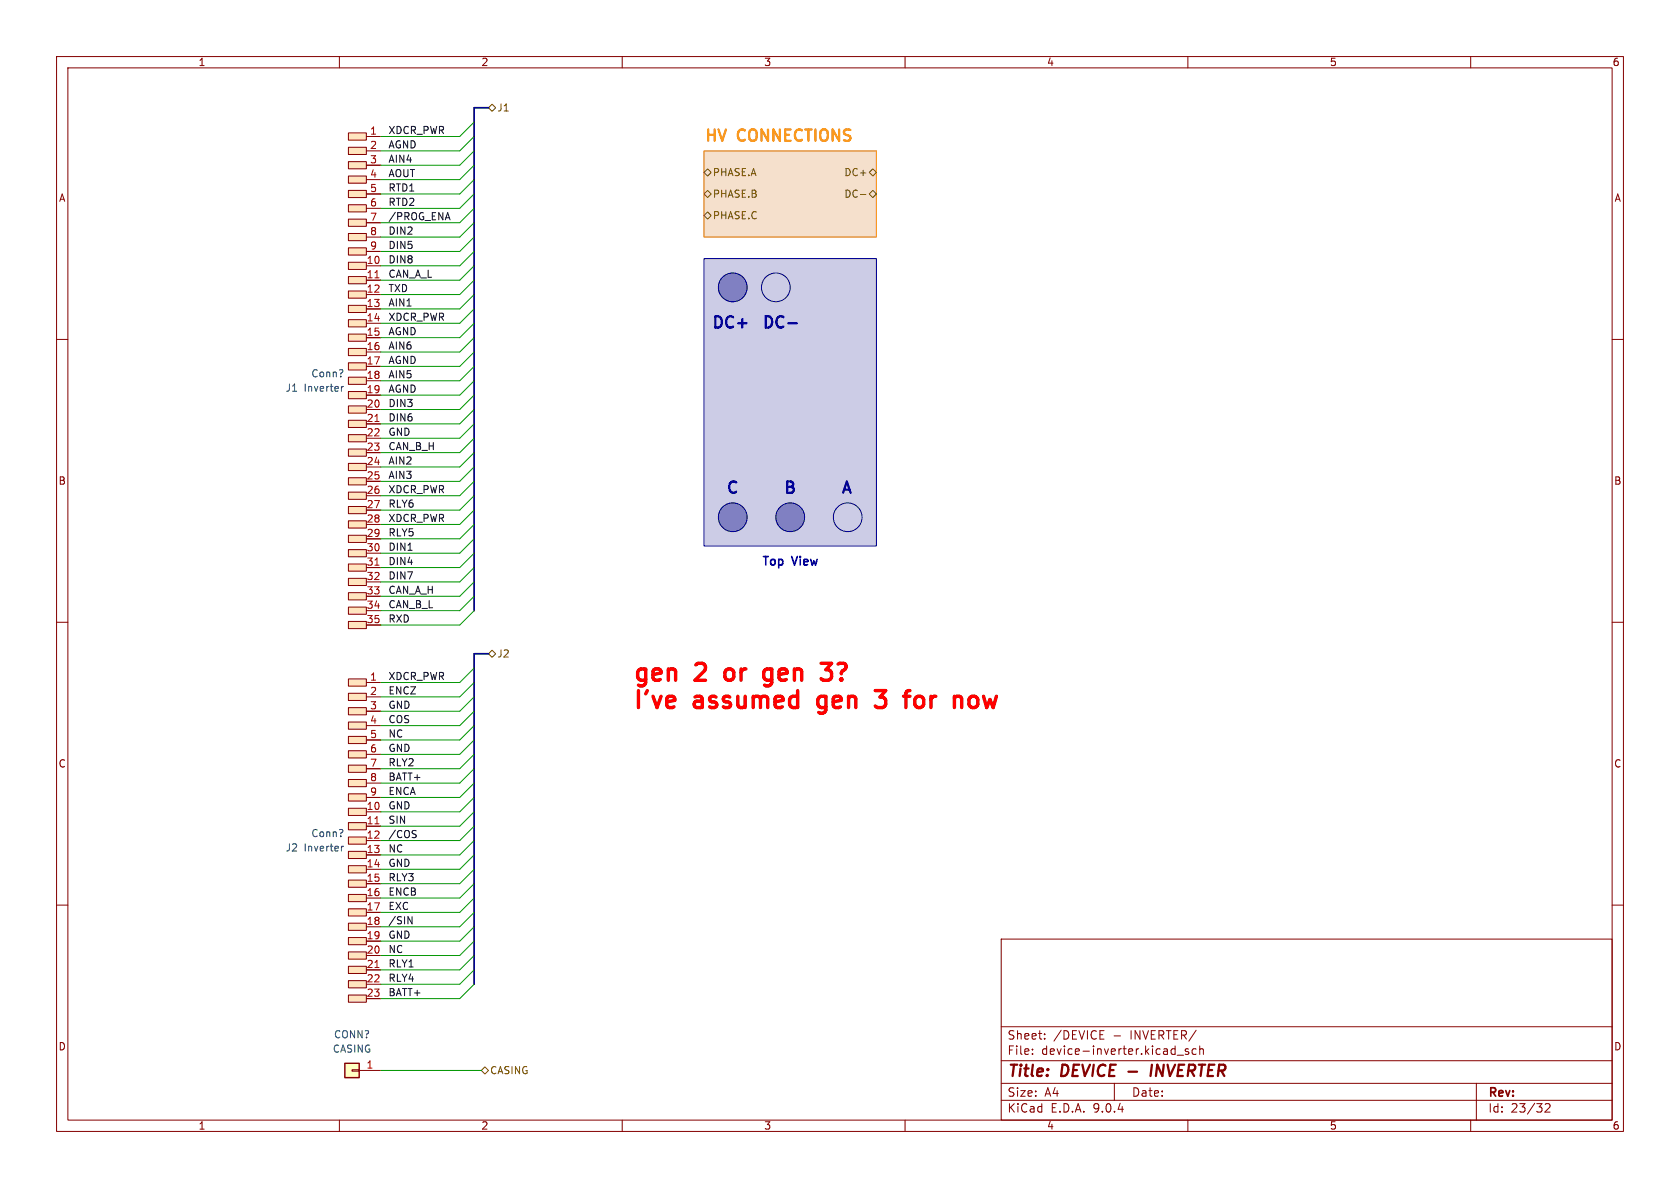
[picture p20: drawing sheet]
<svg xmlns="http://www.w3.org/2000/svg" width="297mm" height="210mm" viewBox="0 0 297 210" stroke-linecap="round" stroke-linejoin="round" font-family="sans-serif">
<defs><g id="words">
<g font-size="4.2" fill="#f00">
<text x="111.8" y="120.7">gen</text>
<text x="111.8" y="125.5">I've</text>
<text x="123" y="125.5">assumed</text>
<text x="123.2" y="120.7">2</text>
<text x="129.6" y="120.7">or</text>
<text x="137.6" y="120.7">gen</text>
<text x="146" y="125.5">gen</text>
<text x="149.1" y="120.7">3?</text>
<text x="157.5" y="125.5">3</text>
<text x="163.8" y="125.5">for</text>
<text x="173.6" y="125.5">now</text>
</g>
<g font-size="2.8" fill="#f90">
<text x="124.5" y="25.2">HV</text>
<text x="130.6" y="25.2">CONNECTIONS</text>
</g>
<g font-size="2.8" fill="#0000c2">
<text x="125.7" y="58.2">DC+</text>
<text x="134.6" y="58.2">DC-</text>
<text x="128.3" y="87.4">C</text>
<text x="138.4" y="87.4">B</text>
<text x="148.6" y="87.4">A</text>
</g>
<g font-size="2.8" fill="#840000">
<text x="178" y="190.9">Title:</text>
<text x="187.7" y="190.9">DEVICE</text>
<text x="205.1" y="190.9">INVERTER</text>
</g>
<g font-size="2.1" fill="#0000c2">
<text x="134.6" y="100.1">Top</text>
<text x="140.2" y="100.1">View</text>
</g>
<g font-size="2.1" fill="#840000">
<text x="178" y="184">Sheet:</text>
<text x="186.2" y="184">/DEVICE</text>
<text x="196.8" y="184">-</text>
<text x="200" y="184">INVERTER/</text>
<text x="178" y="186.7">File:</text>
<text x="184.1" y="186.7">device-inverter.kicad_sch</text>
<text x="178" y="196.9">KiCad</text>
<text x="178" y="194.1">Size:</text>
<text x="184.7" y="194.1">A4</text>
<text x="185.7" y="196.9">E.D.A.</text>
<text x="193.3" y="196.9">9.0.4</text>
<text x="200" y="194.1">Date:</text>
<text x="263" y="194.3">Rev:</text>
<text x="263" y="196.9">Id:</text>
<text x="267.1" y="196.9">23/32</text>
</g>
<g font-size="1.8" fill="#840000">
<text x="35" y="11.9">1</text>
<text x="85" y="11.9">2</text>
<text x="135" y="11.9">3</text>
<text x="185" y="11.9">4</text>
<text x="235" y="11.9">5</text>
<text x="285" y="11.9">6</text>
<text x="10.3" y="35.9">A</text>
<text x="285.3" y="35.9">A</text>
<text x="10.3" y="85.9">B</text>
<text x="285.3" y="85.9">B</text>
<text x="10.3" y="135.9">C</text>
<text x="285.3" y="135.9">C</text>
<text x="10.3" y="185.9">D</text>
<text x="285.3" y="185.9">D</text>
<text x="35" y="199.9">1</text>
<text x="85" y="199.9">2</text>
<text x="135" y="199.9">3</text>
<text x="185" y="199.9">4</text>
<text x="235" y="199.9">5</text>
<text x="285" y="199.9">6</text>
</g>
<g font-size="1.8" fill="#a90000">
<text x="65.3" y="23.9">1</text>
<text x="65.3" y="26.4">2</text>
<text x="65.3" y="29">3</text>
<text x="65.3" y="31.5">4</text>
<text x="65.3" y="34">5</text>
<text x="65.3" y="36.6">6</text>
<text x="65.3" y="39.1">7</text>
<text x="65.3" y="41.7">8</text>
<text x="64.7" y="46.7">10</text>
<text x="65.3" y="44.2">9</text>
<text x="64.7" y="49.3">11</text>
<text x="64.7" y="51.8">12</text>
<text x="64.7" y="54.4">13</text>
<text x="64.7" y="56.9">14</text>
<text x="64.7" y="59.4">15</text>
<text x="64.7" y="62">16</text>
<text x="64.7" y="64.5">17</text>
<text x="64.7" y="67.1">18</text>
<text x="64.7" y="69.6">19</text>
<text x="64.7" y="72.1">20</text>
<text x="64.7" y="74.7">21</text>
<text x="64.7" y="77.2">22</text>
<text x="64.7" y="79.8">23</text>
<text x="64.7" y="82.3">24</text>
<text x="64.7" y="84.8">25</text>
<text x="64.7" y="87.4">26</text>
<text x="64.7" y="89.9">27</text>
<text x="64.7" y="92.5">28</text>
<text x="64.7" y="95">29</text>
<text x="64.7" y="97.5">30</text>
<text x="64.7" y="100.1">31</text>
<text x="64.7" y="102.6">32</text>
<text x="64.7" y="105.2">33</text>
<text x="64.7" y="107.7">34</text>
<text x="64.7" y="110.2">35</text>
<text x="65.3" y="120.4">1</text>
<text x="65.3" y="122.9">2</text>
<text x="65.3" y="125.5">3</text>
<text x="65.3" y="128">4</text>
<text x="65.3" y="130.6">5</text>
<text x="65.3" y="133.1">6</text>
<text x="65.3" y="135.6">7</text>
<text x="64.7" y="143.3">10</text>
<text x="65.3" y="138.2">8</text>
<text x="65.3" y="140.7">9</text>
<text x="64.7" y="145.8">11</text>
<text x="64.7" y="148.3">12</text>
<text x="64.7" y="150.9">13</text>
<text x="64.7" y="153.4">14</text>
<text x="64.7" y="156">15</text>
<text x="64.7" y="158.5">16</text>
<text x="64.7" y="161">17</text>
<text x="64.7" y="163.6">18</text>
<text x="64.7" y="166.1">19</text>
<text x="64.7" y="168.7">20</text>
<text x="64.7" y="171.2">21</text>
<text x="64.7" y="173.7">22</text>
<text x="64.7" y="176.3">23</text>
<text x="64.7" y="189">1</text>
</g>
<g font-size="1.8" fill="#0f0f0f">
<text x="68.6" y="23.8">XDCR_PWR</text>
<text x="68.6" y="26.3">AGND</text>
<text x="68.6" y="28.9">AIN4</text>
<text x="68.6" y="31.4">AOUT</text>
<text x="68.6" y="33.9">RTD1</text>
<text x="68.6" y="41.6">DIN2</text>
<text x="68.6" y="36.5">RTD2</text>
<text x="68.6" y="39">/PROG_ENA</text>
<text x="68.6" y="44.1">DIN5</text>
<text x="68.6" y="46.6">DIN8</text>
<text x="68.6" y="49.2">CAN_A_L</text>
<text x="68.6" y="51.7">TXD</text>
<text x="68.6" y="56.8">XDCR_PWR</text>
<text x="68.6" y="59.3">AGND</text>
<text x="68.6" y="54.3">AIN1</text>
<text x="68.6" y="61.9">AIN6</text>
<text x="68.6" y="64.4">AGND</text>
<text x="68.6" y="67">AIN5</text>
<text x="68.6" y="69.5">AGND</text>
<text x="68.6" y="77.1">GND</text>
<text x="68.6" y="74.6">DIN6</text>
<text x="68.6" y="72">DIN3</text>
<text x="68.6" y="82.2">AIN2</text>
<text x="68.6" y="79.7">CAN_B_H</text>
<text x="68.6" y="84.7">AIN3</text>
<text x="68.6" y="89.8">RLY6</text>
<text x="68.6" y="87.3">XDCR_PWR</text>
<text x="68.6" y="92.4">XDCR_PWR</text>
<text x="68.6" y="94.9">RLY5</text>
<text x="68.6" y="97.4">DIN1</text>
<text x="68.6" y="100">DIN4</text>
<text x="68.6" y="102.5">DIN7</text>
<text x="68.6" y="105.1">CAN_A_H</text>
<text x="68.6" y="107.6">CAN_B_L</text>
<text x="68.6" y="110.1">RXD</text>
<text x="68.6" y="120.3">XDCR_PWR</text>
<text x="68.6" y="125.4">GND</text>
<text x="68.6" y="122.8">ENCZ</text>
<text x="68.6" y="127.9">COS</text>
<text x="68.6" y="130.5">NC</text>
<text x="68.6" y="133">GND</text>
<text x="68.6" y="135.5">RLY2</text>
<text x="68.6" y="140.6">ENCA</text>
<text x="68.6" y="143.2">GND</text>
<text x="68.6" y="138.1">BATT+</text>
<text x="68.6" y="145.7">SIN</text>
<text x="68.6" y="148.2">/COS</text>
<text x="68.6" y="155.9">RLY3</text>
<text x="68.6" y="153.3">GND</text>
<text x="68.6" y="150.8">NC</text>
<text x="68.6" y="158.4">ENCB</text>
<text x="68.6" y="160.9">EXC</text>
<text x="68.6" y="163.5">/SIN</text>
<text x="68.6" y="166">GND</text>
<text x="68.6" y="171.1">RLY1</text>
<text x="68.6" y="173.6">RLY4</text>
<text x="68.6" y="168.6">NC</text>
<text x="68.6" y="176.2">BATT+</text>
</g>
<g font-size="1.8" fill="#725600">
<text x="87.8" y="19.9">J1</text>
<text x="125.9" y="31.3">PHASE.A</text>
<text x="125.9" y="35.2">PHASE.B</text>
<text x="149.2" y="35.2">DC-</text>
<text x="149.2" y="31.3">DC+</text>
<text x="125.9" y="39">PHASE.C</text>
<text x="87.8" y="116.4">J2</text>
<text x="86.6" y="190.1">CASING</text>
</g>
<g font-size="1.8" fill="#006464">
<text x="50.4" y="69.4">J1</text>
<text x="53.8" y="69.4">Inverter</text>
<text x="54.9" y="66.9">Conn?</text>
<text x="54.9" y="148.2">Conn?</text>
<text x="50.4" y="150.7">J2</text>
<text x="53.8" y="150.7">Inverter</text>
<text x="59" y="183.7">CONN?</text>
<text x="58.7" y="186.3">CASING</text>
</g>
</g></defs>
<g fill="none" stroke="#840000" stroke-width=".18">
<path d="M10 10h277v190h-277zM12 12h273v186h-273zM60 10v2M110 10v2M160 10v2M210 10v2M260 10v2M10 60h2M285 60h2M10 110h2M285 110h2M10 160h2"/>
<path d="M177 166h108v32h-108zM285 160h2M60 198v2M110 198v2M160 198v2M177 194.5h108M177 191.5h108M177 187.5h108M177 181.5h108M182.5 186.3v.1M182.5 185.5v.1M184.7 183.6v.1"/>
<path d="M184.7 182.8v.1M194.5 183.7h.7M194.5 182.2h.7M197 191.5v3M208.1 186.5h1.1M210 198v2M210.1 185.5l-.4-.1-.2 .2 .1 .2 .5 .2v.3h-.6M211.5 185.5l-.5-.1-.3 .3v.4l.2 .2h.6M212.1 185.5l.2-.1 .4 .1v.9M212.1 184.9v1.5M260 198v2M261 191.5v6.5"/>
<path d="M273.2 195.2l.5-.1 .3 .1v.3l-.9 1.1h.9"/>
</g>
<path d="M199.5 189.4h1.5M203.6 188.2l-.2 2" fill="none" stroke="#840000" stroke-width=".4"/>
<g fill="#8080c2" stroke="#8080c2" stroke-width=".18">
<circle cx="149.9" cy="91.4" r="2.54"/>
<circle cx="137.2" cy="50.8" r="2.54"/>
</g>
<path d="M124.5 45.7h30.4v50.8h-30.4z" fill="#cccce6"/>
<circle cx="129.5" cy="91.4" r="2.54" fill="#8080c2" stroke="#8080c2" stroke-width=".18"/>
<path d="M124.5 26.7h30.4v15.2h-30.4z" fill="#f5e0cc"/>
<g fill="#8080c2" stroke="#8080c2" stroke-width=".18">
<circle cx="129.5" cy="50.8" r="2.54"/>
<circle cx="139.7" cy="91.4" r="2.54"/>
</g>
<g fill="#ffe5bf">
<path d="M61.6 23.5h3.2v1.3h-3.2z"/>
<path d="M61.6 26h3.2v1.3h-3.2z"/>
<path d="M61.6 28.6h3.2v1.2h-3.2z"/>
<path d="M61.6 31.1h3.2v1.3h-3.2z"/>
<path d="M61.6 33.7h3.2v1.2h-3.2z"/>
<path d="M61.6 36.2h3.2v1.3h-3.2z"/>
<path d="M61.6 38.7h3.2v1.3h-3.2z"/>
<path d="M61.6 41.3h3.2v1.2h-3.2z"/>
<path d="M61.6 43.8h3.2v1.3h-3.2z"/>
<path d="M61.6 46.4h3.2v1.2h-3.2z"/>
<path d="M61.6 48.9h3.2v1.3h-3.2z"/>
<path d="M61.6 51.4h3.2v1.3h-3.2z"/>
<path d="M61.6 54h3.2v1.2h-3.2z"/>
<path d="M61.6 56.5h3.2v1.3h-3.2z"/>
<path d="M61.6 59.1h3.2v1.2h-3.2z"/>
<path d="M61.6 61.6h3.2v1.3h-3.2z"/>
<path d="M61.6 64.1h3.2v1.3h-3.2z"/>
<path d="M61.6 66.7h3.2v1.2h-3.2z"/>
<path d="M61.6 69.2h3.2v1.3h-3.2z"/>
<path d="M61.6 71.8h3.2v1.2h-3.2z"/>
<path d="M61.6 74.3h3.2v1.3h-3.2z"/>
<path d="M61.6 76.8h3.2v1.3h-3.2z"/>
<path d="M61.6 79.4h3.2v1.2h-3.2z"/>
<path d="M61.6 81.9h3.2v1.3h-3.2z"/>
<path d="M61.6 84.5h3.2v1.2h-3.2z"/>
<path d="M61.6 87h3.2v1.3h-3.2z"/>
<path d="M61.6 89.5h3.2v1.3h-3.2z"/>
<path d="M61.6 92.1h3.2v1.2h-3.2z"/>
<path d="M61.6 94.6h3.2v1.3h-3.2z"/>
<path d="M61.6 97.2h3.2v1.2h-3.2z"/>
<path d="M61.6 99.7h3.2v1.3h-3.2z"/>
<path d="M61.6 102.2h3.2v1.3h-3.2z"/>
<path d="M61.6 104.8h3.2v1.2h-3.2z"/>
<path d="M61.6 107.3h3.2v1.3h-3.2z"/>
<path d="M61.6 109.9h3.2v1.2h-3.2z"/>
</g>
<g fill="none" stroke="#840000" stroke-width=".18">
<path d="M61.6 23.5h3.2v1.3h-3.2zM61.6 26h3.2v1.3h-3.2zM61.6 28.6h3.2v1.2h-3.2zM61.6 31.1h3.2v1.3h-3.2zM61.6 33.7h3.2v1.2h-3.2zM61.6 36.2h3.2v1.3h-3.2zM61.6 38.7h3.2v1.3h-3.2zM64.8 24.1h2.5M64.8 29.2h2.5M64.8 34.3h2.5M64.8 39.4h2.5M64.8 26.7h2.5"/>
<path d="M64.8 31.8h2.5M64.8 36.8h2.5M61.6 41.3h3.2v1.2h-3.2zM61.6 43.8h3.2v1.3h-3.2zM61.6 46.4h3.2v1.2h-3.2zM61.6 48.9h3.2v1.3h-3.2zM61.6 51.4h3.2v1.3h-3.2zM61.6 54h3.2v1.2h-3.2zM61.6 56.5h3.2v1.3h-3.2zM61.6 59.1h3.2v1.2h-3.2zM64.8 44.5h2.5M64.8 49.5h2.5"/>
<path d="M64.8 54.6h2.5M64.8 59.7h2.5M64.8 41.9h2.5M64.8 47h2.5M64.8 52.1h2.5M64.8 57.2h2.5M61.6 61.6h3.2v1.3h-3.2zM61.6 64.1h3.2v1.3h-3.2zM61.6 66.7h3.2v1.2h-3.2zM61.6 69.2h3.2v1.3h-3.2zM61.6 71.8h3.2v1.2h-3.2zM61.6 74.3h3.2v1.3h-3.2z"/>
<path d="M61.6 76.8h3.2v1.3h-3.2zM61.6 79.4h3.2v1.2h-3.2zM64.8 64.8h2.5M64.8 69.9h2.5M64.8 74.9h2.5M64.8 62.2h2.5M64.8 67.3h2.5M64.8 72.4h2.5M64.8 77.5h2.5M61.6 81.9h3.2v1.3h-3.2zM61.6 84.5h3.2v1.2h-3.2zM61.6 87h3.2v1.3h-3.2z"/>
<path d="M61.6 89.5h3.2v1.3h-3.2zM61.6 92.1h3.2v1.2h-3.2zM61.6 94.6h3.2v1.3h-3.2zM61.6 97.2h3.2v1.2h-3.2zM61.6 99.7h3.2v1.3h-3.2zM64.8 80h2.5M64.8 85.1h2.5M64.8 90.2h2.5M64.8 95.3h2.5M64.8 82.6h2.5M64.8 87.6h2.5M64.8 92.7h2.5"/>
<path d="M64.8 97.8h2.5M61.6 102.2h3.2v1.3h-3.2zM61.6 104.8h3.2v1.2h-3.2zM61.6 107.3h3.2v1.3h-3.2zM61.6 109.9h3.2v1.2h-3.2zM64.8 100.3h2.5M64.8 105.4h2.5M64.8 110.5h2.5M64.8 102.9h2.5M64.8 108h2.5"/>
</g>
<path d="M66.3 49.1h.7M66.3 74.5h.7M66.3 99.9h.7" fill="none" stroke="#a90000" stroke-width=".18"/>
<path d="M60.7 68.3l-.3 .3" fill="none" stroke="#006464" stroke-width=".18"/>
<g fill="#ffe5bf">
<path d="M61.6 120h3.2v1.3h-3.2z"/>
<path d="M61.6 122.6h3.2v1.2h-3.2z"/>
<path d="M61.6 125.1h3.2v1.3h-3.2z"/>
<path d="M61.6 127.6h3.2v1.3h-3.2z"/>
<path d="M61.6 130.2h3.2v1.2h-3.2z"/>
<path d="M61.6 132.7h3.2v1.3h-3.2z"/>
<path d="M61.6 135.3h3.2v1.2h-3.2z"/>
<path d="M61.6 137.8h3.2v1.3h-3.2z"/>
<path d="M61.6 140.3h3.2v1.3h-3.2z"/>
<path d="M61.6 142.9h3.2v1.2h-3.2z"/>
<path d="M61.6 145.4h3.2v1.3h-3.2z"/>
<path d="M61.6 148h3.2v1.2h-3.2z"/>
<path d="M61.6 150.5h3.2v1.3h-3.2z"/>
<path d="M61.6 153h3.2v1.3h-3.2z"/>
<path d="M61.6 155.6h3.2v1.2h-3.2z"/>
<path d="M61.6 158.1h3.2v1.3h-3.2z"/>
<path d="M61.6 160.7h3.2v1.2h-3.2z"/>
<path d="M61.6 163.2h3.2v1.3h-3.2z"/>
<path d="M61.6 165.7h3.2v1.3h-3.2z"/>
<path d="M61.6 168.3h3.2v1.2h-3.2z"/>
<path d="M61.6 170.8h3.2v1.3h-3.2z"/>
<path d="M61.6 173.4h3.2v1.2h-3.2z"/>
<path d="M61.6 175.9h3.2v1.3h-3.2z"/>
</g>
<g fill="none" stroke="#840000" stroke-width=".18">
<path d="M61.6 120h3.2v1.3h-3.2zM61.6 122.6h3.2v1.2h-3.2zM61.6 125.1h3.2v1.3h-3.2zM61.6 127.6h3.2v1.3h-3.2zM61.6 130.2h3.2v1.2h-3.2zM61.6 132.7h3.2v1.3h-3.2zM61.6 135.3h3.2v1.2h-3.2zM61.6 137.8h3.2v1.3h-3.2zM64.8 120.7h2.5M64.8 125.7h2.5M64.8 130.8h2.5M64.8 135.9h2.5"/>
<path d="M64.8 123.2h2.5M64.8 128.3h2.5M64.8 133.4h2.5M64.8 138.4h2.5M61.6 140.3h3.2v1.3h-3.2zM61.6 142.9h3.2v1.2h-3.2zM61.6 145.4h3.2v1.3h-3.2zM61.6 148h3.2v1.2h-3.2zM61.6 150.5h3.2v1.3h-3.2zM61.6 153h3.2v1.3h-3.2zM61.6 155.6h3.2v1.2h-3.2zM61.6 158.1h3.2v1.3h-3.2z"/>
<path d="M64.8 141h2.5M64.8 146.1h2.5M64.8 151.1h2.5M64.8 156.2h2.5M64.8 143.5h2.5M64.8 148.6h2.5M64.8 153.7h2.5M64.8 158.8h2.5M61.6 160.7h3.2v1.2h-3.2zM61.6 163.2h3.2v1.3h-3.2zM61.6 165.7h3.2v1.3h-3.2zM61.6 168.3h3.2v1.2h-3.2z"/>
<path d="M61.6 170.8h3.2v1.3h-3.2zM61.6 173.4h3.2v1.2h-3.2zM61.6 175.9h3.2v1.3h-3.2zM64.8 161.3h2.5M64.8 166.4h2.5M64.8 171.5h2.5M64.8 176.5h2.5M64.8 163.8h2.5M64.8 168.9h2.5M64.8 174h2.5"/>
</g>
<path d="M66.3 145.6h.7M66.3 171h.7" fill="none" stroke="#a90000" stroke-width=".18"/>
<path d="M60.7 149.6l-.3 .2" fill="none" stroke="#006464" stroke-width=".18"/>
<path d="M61 188h2.5v2.5h-2.5z" fill="#ffffc2"/>
<path d="M61 188h2.5v2.5h-2.5z" fill="none" stroke="#840000" stroke-width=".25"/>
<path d="M62.2 189.1h1.3v.3h-1.3zM63.5 189.2h3.8" fill="none" stroke="#840000" stroke-width=".18"/>
<path d="M86.4 19.1l.6-.7 .6 .7-.6 .6zM124.5 30.5l.6-.7 .6 .7-.6 .6zM124.5 38.1l.6-.6 .6 .6-.6 .6zM125.1 33.7l.6 .6-.6 .6-.6-.6zM152.1 34.4h1M153.7 30.5l.6-.7 .6 .7-.6 .6zM154.3 33.7l.6 .6-.6 .6-.6-.6zM86.4 115.6l.6-.7 .6 .7-.6 .6zM85.1 189.2l.6-.6 .7 .6-.7 .7z" fill="none" stroke="#725600" stroke-width=".18"/>
<path d="M79.1 37.6l.5 1.3M73.3 147.5l.3 .2-.3 .4M73.4 146.8l.2 .1M72.1 162l.8 1.3v-1.3" fill="none" stroke="#0f0f0f" stroke-width=".18"/>
<path d="M86.4 19.1h-2.6v88.9M86.4 115.6h-2.6v58.4" fill="none" stroke="#000084" stroke-width=".3"/>
<g fill="none" stroke="#009600" stroke-width=".18">
<path d="M83.8 21.6l-2.5 2.5h-14M83.8 24.1l-2.5 2.6h-14M83.8 26.7l-2.5 2.5h-14M83.8 29.2l-2.5 2.6h-14M83.8 31.8l-2.5 2.5h-14M83.8 36.8l-2.5 2.6h-14M83.8 39.4l-2.5 2.5h-14M83.8 34.3l-2.5 2.5h-14M83.8 52.1l-2.5 2.5h-14M83.8 49.5l-2.5 2.6h-14M83.8 47l-2.5 2.5h-14M83.8 41.9l-2.5 2.6h-14"/>
<path d="M83.8 44.5l-2.5 2.5h-14M83.8 57.2l-2.5 2.5h-14M83.8 59.7l-2.5 2.5h-14M83.8 54.6l-2.5 2.6h-14M83.8 77.5l-2.5 2.5h-14M83.8 74.9l-2.5 2.6h-14M83.8 62.2l-2.5 2.6h-14M83.8 64.8l-2.5 2.5h-14M83.8 72.4l-2.5 2.5h-14M83.8 67.3l-2.5 2.6h-14M83.8 69.9l-2.5 2.5h-14M83.8 80l-2.5 2.6h-14"/>
<path d="M83.8 97.8l-2.5 2.5h-14M83.8 90.2l-2.5 2.5h-14M83.8 95.3l-2.5 2.5h-14M83.8 92.7l-2.5 2.6h-14M83.8 87.6l-2.5 2.6h-14M83.8 85.1l-2.5 2.5h-14M83.8 82.6l-2.5 2.5h-14M83.8 100.3l-2.5 2.6h-14M83.8 105.4l-2.5 2.6h-14M83.8 102.9l-2.5 2.5h-14M83.8 108l-2.5 2.5h-14M83.8 118.1l-2.5 2.6h-14"/>
<path d="M83.8 138.4l-2.5 2.6h-14M83.8 123.2l-2.5 2.5h-14M83.8 120.7l-2.5 2.5h-14M83.8 125.7l-2.5 2.6h-14M83.8 133.4l-2.5 2.5h-14M83.8 130.8l-2.5 2.6h-14M83.8 135.9l-2.5 2.5h-14M83.8 128.3l-2.5 2.5h-14M83.8 143.5l-2.5 2.6h-14M83.8 141l-2.5 2.5h-14M83.8 146.1l-2.5 2.5h-14M83.8 156.2l-2.5 2.6h-14"/>
<path d="M83.8 151.1l-2.5 2.6h-14M83.8 148.6l-2.5 2.5h-14M83.8 153.7l-2.5 2.5h-14M83.8 158.8l-2.5 2.5h-14M83.8 166.4l-2.5 2.5h-14M83.8 163.8l-2.5 2.6h-14M83.8 161.3l-2.5 2.5h-14M83.8 174l-2.5 2.5h-14M83.8 171.5l-2.5 2.5h-14M83.8 168.9l-2.5 2.6h-14M67.3 189.2h17.8"/>
</g>
<path d="M128.3 118.5l-.1 .3v.9l.1 .3M135.2 120l.4 .3h.6l.2-.2M136.4 118.4l-.2-.1h-.6l-.4 .2M145.2 117.3h1.8l-1 1.1a.81 .81 0 0 1 1 .6v.7l-.3 .4-.3 .2h-.8M136.4 120.7l-.2 .4M144.7 123.4l-.1 .3v.8l.1 .3M154.7 122.1h1.9l-1 1.1 .7 .2M154.7 124.8l.5 .3h.8l.3-.2M162.7 123.1a.81 .81 0 0 0-1 .6v.8a.81 .81 0 0 0 1 .6M172.6 123.2a.81 .81 0 0 0-1.3 .5v.8a.81 .81 0 0 0 1.3 .4" fill="none" stroke="#f00" stroke-width=".6"/>
<path d="M139.4 57.1h1.5" fill="none" stroke="#0000c2" stroke-width=".4"/>
<g fill="none" stroke="#000084" stroke-width=".18">
<path d="M124.5 45.7h30.4v50.8h-30.4z"/>
<circle cx="129.5" cy="50.8" r="2.54"/>
<circle cx="137.2" cy="50.8" r="2.54"/>
<circle cx="129.5" cy="91.4" r="2.54"/>
<circle cx="139.7" cy="91.4" r="2.54"/>
<circle cx="149.9" cy="91.4" r="2.54"/>
</g>
<path d="M124.5 26.7h30.4v15.2h-30.4z" fill="none" stroke="#c60" stroke-width=".18"/>
<use href="#words"/>
</svg>
